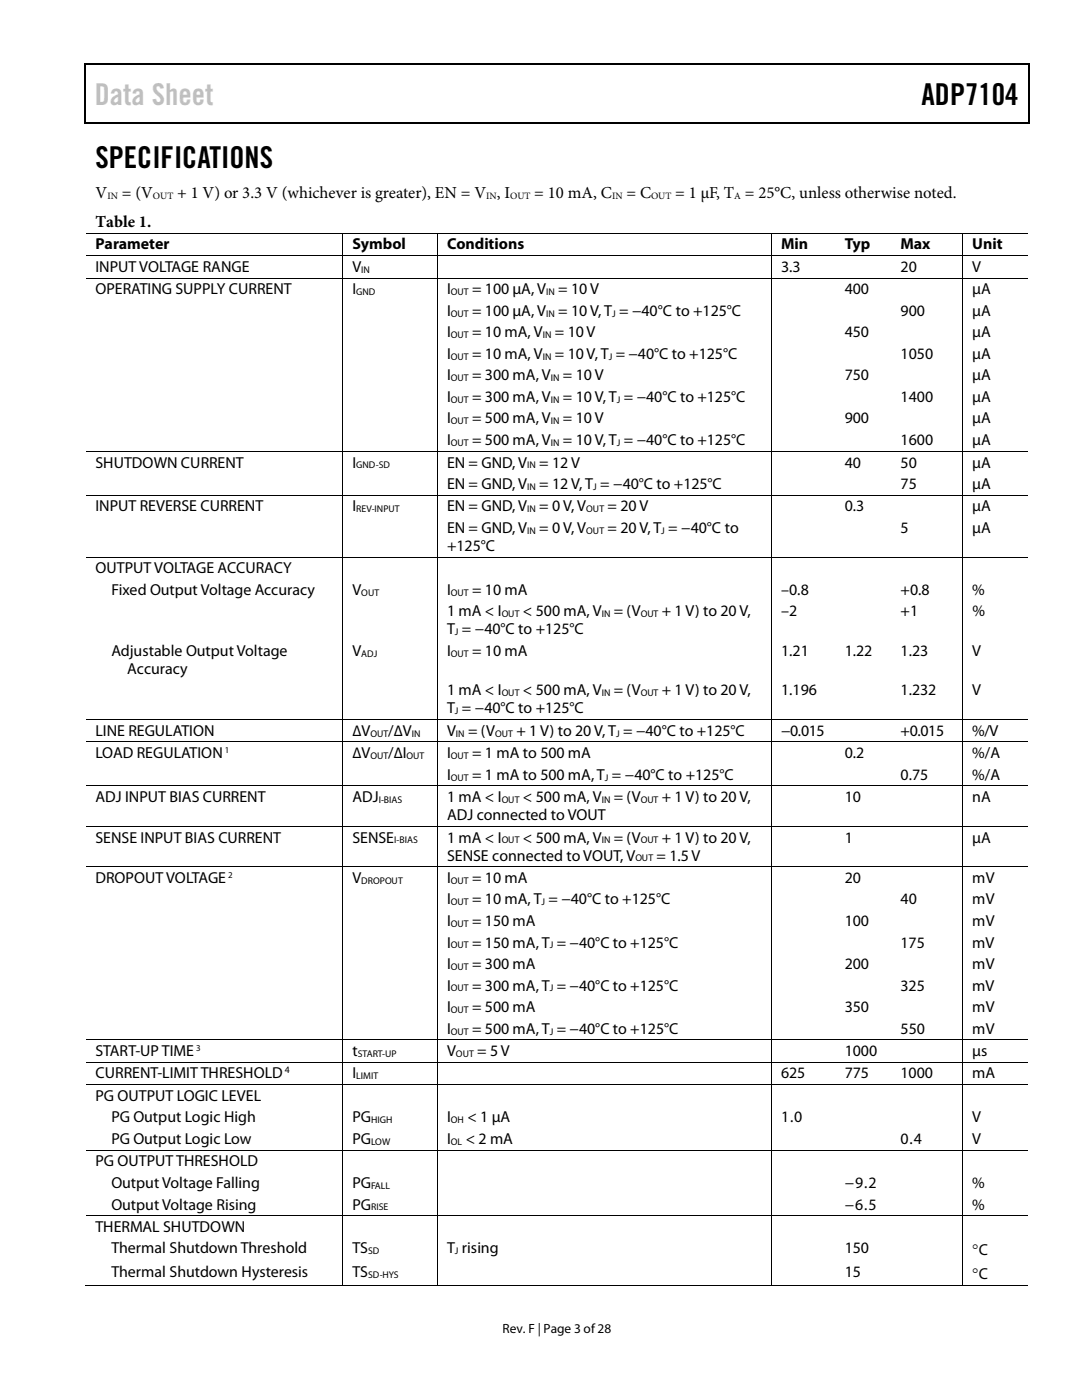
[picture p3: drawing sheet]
<svg xmlns="http://www.w3.org/2000/svg" width="216mm" height="279mm" viewBox="0 0 216 279" stroke-linecap="round" stroke-linejoin="round" font-family="sans-serif">
<defs><g id="words">
<text font-size="6" fill="#c1c1c1" x="18.9" y="20.9">Data Sheet</text>
<g font-size="6">
<text x="183.9" y="20.9">ADP7104</text>
<text x="19" y="33.6">SPECIFICATIONS</text>
</g>
<g font-size="3.3">
<text x="19" y="39.5">V</text>
<text x="24.3" y="39.5">= (V</text>
<text x="35.3" y="39.5">+ 1 V) or 3.3 V (whichever is greater), EN = V , I</text>
<text x="106.6" y="39.5">= 10 mA, C</text>
<text x="125" y="39.5">= C</text>
<text x="134.7" y="39.5">= 1 µF, T = 25°C, unless otherwise noted.</text>
<text x="19" y="45.3">Table 1.</text>
</g>
<g font-size="3.2">
<text x="19" y="49.8">Parameter</text>
<text x="70.3" y="49.8">Symbol</text>
<text x="89.2" y="49.8">Conditions</text>
<text x="155.9" y="49.8">Min</text>
<text x="168.6" y="49.8">Typ</text>
<text x="179.7" y="49.8">Max</text>
<text x="194" y="49.8">Unit</text>
<text x="19" y="54.3">INPUT VOLTAGE RANGE</text>
<text x="19" y="58.7">OPERATING SUPPLY CURRENT</text>
<text x="70.3" y="58.7">I</text>
<text x="70.3" y="54.3">V</text>
<text x="89.2" y="58.7">I</text>
<text x="94.2" y="58.7">= 100 µA, V</text>
<text x="111.4" y="58.7">= 10 V</text>
<text x="155.9" y="54.3">3.3</text>
<text x="168.6" y="58.7">400</text>
<text x="179.7" y="54.3">20</text>
<text x="194" y="58.7">µA</text>
<text x="194" y="54.3">V</text>
<text x="89.2" y="63">I</text>
<text x="94.2" y="63">= 100 µA, V</text>
<text x="111.4" y="63">= 10 V, T = −40°C to +125°C</text>
<text x="179.7" y="63">900</text>
<text x="194" y="63">µA</text>
<text x="89.2" y="67.3">I</text>
<text x="89.2" y="71.6">I</text>
<text x="94.2" y="67.3">= 10 mA, V</text>
<text x="94.2" y="71.6">= 10 mA, V</text>
<text x="110.7" y="67.3">= 10 V</text>
<text x="110.7" y="71.6">= 10 V, T = −40°C to +125°C</text>
<text x="168.6" y="67.3">450</text>
<text x="179.7" y="71.6">1050</text>
<text x="194" y="71.6">µA</text>
<text x="194" y="67.3">µA</text>
<text x="89.2" y="75.9">I</text>
<text x="94.2" y="75.9">= 300 mA, V</text>
<text x="112.3" y="75.9">= 10 V</text>
<text x="168.6" y="75.9">750</text>
<text x="194" y="75.9">µA</text>
<text x="89.2" y="80.2">I</text>
<text x="94.2" y="80.2">= 300 mA, V</text>
<text x="112.3" y="80.2">= 10 V, T = −40°C to +125°C</text>
<text x="179.7" y="80.2">1400</text>
<text x="194" y="80.2">µA</text>
<text x="89.2" y="88.8">I</text>
<text x="89.2" y="84.5">I</text>
<text x="94.2" y="84.5">= 500 mA, V</text>
<text x="94.2" y="88.8">= 500 mA, V</text>
<text x="112.3" y="84.5">= 10 V</text>
<text x="112.3" y="88.8">= 10 V, T = −40°C to +125°C</text>
<text x="168.6" y="84.5">900</text>
<text x="179.7" y="88.8">1600</text>
<text x="194" y="84.5">µA</text>
<text x="194" y="88.8">µA</text>
<text x="19" y="93.3">SHUTDOWN CURRENT</text>
<text x="70.3" y="93.3">I</text>
<text x="89.2" y="93.3">EN = GND, V</text>
<text x="107.6" y="93.3">= 12 V</text>
<text x="168.6" y="93.3">40</text>
<text x="179.7" y="93.3">50</text>
<text x="194" y="93.3">µA</text>
<text x="89.2" y="97.6">EN = GND, V</text>
<text x="107.6" y="97.6">= 12 V, T = −40°C to +125°C</text>
<text x="179.7" y="97.6">75</text>
<text x="194" y="97.6">µA</text>
<text x="19" y="102.1">INPUT REVERSE CURRENT</text>
<text x="70.3" y="102.1">I</text>
<text x="89.2" y="102.1">EN = GND, V</text>
<text x="89.2" y="106.3">EN = GND, V</text>
<text x="107.6" y="102.1">= 0 V, V</text>
<text x="107.6" y="106.3">= 0 V, V</text>
<text x="121.2" y="102.1">= 20 V</text>
<text x="121.2" y="106.3">= 20 V, T = −40°C to</text>
<text x="168.6" y="102.1">0.3</text>
<text x="179.7" y="106.3">5</text>
<text x="194" y="106.3">µA</text>
<text x="194" y="102.1">µA</text>
<text x="89.2" y="109.9">+125°C</text>
<text x="19" y="114.4">OUTPUT VOLTAGE ACCURACY</text>
<text x="22.2" y="118.7">Fixed Output Voltage Accuracy</text>
<text x="70.3" y="118.7">V</text>
<text x="89.2" y="118.7">I</text>
<text x="94.2" y="118.7">= 10 mA</text>
<text x="155.9" y="118.7">–0.8</text>
<text x="179.7" y="118.7">+0.8</text>
<text x="194" y="118.7">%</text>
<text x="89.2" y="123">1 mA &lt; I</text>
<text x="104.4" y="123">&lt; 500 mA, V</text>
<text x="122.5" y="123">= (V</text>
<text x="132" y="123">+ 1 V) to 20 V,</text>
<text x="155.9" y="123">–2</text>
<text x="179.7" y="123">+1</text>
<text x="194" y="123">%</text>
<text x="22.2" y="130.9">Adjustable Output Voltage</text>
<text x="70.3" y="130.9">V</text>
<text x="89.2" y="130.9">I</text>
<text x="89.2" y="126.6">T = −40°C to +125°C</text>
<text x="94.2" y="130.9">= 10 mA</text>
<text x="155.9" y="130.9">1.21</text>
<text x="168.6" y="130.9">1.22</text>
<text x="179.7" y="130.9">1.23</text>
<text x="194" y="130.9">V</text>
<text x="25.4" y="134.5">Accuracy</text>
<text x="89.2" y="142.4">T = −40°C to +125°C</text>
<text x="89.2" y="138.8">1 mA &lt; I</text>
<text x="104.4" y="138.8">&lt; 500 mA, V</text>
<text x="122.5" y="138.8">= (V</text>
<text x="132" y="138.8">+ 1 V) to 20 V,</text>
<text x="155.9" y="138.8">1.196</text>
<text x="179.7" y="138.8">1.232</text>
<text x="194" y="138.8">V</text>
<text x="19" y="146.9">LINE REGULATION</text>
<text x="70.3" y="146.9">∆V</text>
<text x="77.5" y="146.9">/∆V</text>
<text x="89.2" y="146.9">V</text>
<text x="93.4" y="146.9">= (V</text>
<text x="103" y="146.9">+ 1 V) to 20 V, T = −40°C to +125°C</text>
<text x="155.9" y="146.9">−0.015</text>
<text x="179.7" y="146.9">+0.015</text>
<text x="194" y="146.9">%/V</text>
<text x="19" y="151.3">LOAD REGULATION</text>
<text x="70.3" y="151.3">∆V</text>
<text x="77.5" y="151.3">/∆I</text>
<text x="89.2" y="151.3">I</text>
<text x="89.2" y="155.6">I</text>
<text x="94.2" y="155.6">= 1 mA to 500 mA, T = −40°C to +125°C</text>
<text x="94.2" y="151.3">= 1 mA to 500 mA</text>
<text x="168.6" y="151.3">0.2</text>
<text x="179.7" y="155.6">0.75</text>
<text x="194" y="151.3">%/A</text>
<text x="194" y="155.6">%/A</text>
<text x="19" y="160.1">ADJ INPUT BIAS CURRENT</text>
<text x="70.3" y="160.1">ADJ</text>
<text x="89.2" y="160.1">1 mA &lt; I</text>
<text x="104.4" y="160.1">&lt; 500 mA, V</text>
<text x="122.5" y="160.1">= (V</text>
<text x="132" y="160.1">+ 1V) to 20 V,</text>
<text x="168.6" y="160.1">10</text>
<text x="194" y="160.1">nA</text>
<text x="89.2" y="163.7">ADJ connected to VOUT</text>
<text x="19" y="168.1">SENSE INPUT BIAS CURRENT</text>
<text x="70.3" y="168.1">SENSE</text>
<text x="89.2" y="171.7">SENSE connected to VOUT, V</text>
<text x="89.2" y="168.1">1 mA &lt; I</text>
<text x="104.4" y="168.1">&lt; 500 mA, V</text>
<text x="122.5" y="168.1">= (V</text>
<text x="131" y="171.7">= 1.5V</text>
<text x="132" y="168.1">+ 1V) to 20 V,</text>
<text x="168.6" y="168.1">1</text>
<text x="194" y="168.1">μA</text>
<text x="19" y="176.2">DROPOUT VOLTAGE</text>
<text x="70.3" y="176.2">V</text>
<text x="89.2" y="176.2">I</text>
<text x="94.2" y="176.2">= 10 mA</text>
<text x="168.6" y="176.2">20</text>
<text x="194" y="176.2">mV</text>
<text x="89.2" y="184.8">I</text>
<text x="89.2" y="180.5">I</text>
<text x="94.2" y="180.5">= 10 mA, T = −40°C to +125°C</text>
<text x="94.2" y="184.8">= 150 mA</text>
<text x="168.6" y="184.8">100</text>
<text x="179.7" y="180.5">40</text>
<text x="194" y="180.5">mV</text>
<text x="194" y="184.8">mV</text>
<text x="89.2" y="189.1">I</text>
<text x="94.2" y="189.1">= 150 mA, T = −40°C to +125°C</text>
<text x="179.7" y="189.1">175</text>
<text x="194" y="189.1">mV</text>
<text x="89.2" y="193.4">I</text>
<text x="89.2" y="197.7">I</text>
<text x="94.2" y="193.4">= 300 mA</text>
<text x="94.2" y="197.7">= 300 mA, T = −40°C to +125°C</text>
<text x="168.6" y="193.4">200</text>
<text x="179.7" y="197.7">325</text>
<text x="194" y="197.7">mV</text>
<text x="194" y="193.4">mV</text>
<text x="89.2" y="202">I</text>
<text x="94.2" y="202">= 500 mA</text>
<text x="168.6" y="202">350</text>
<text x="194" y="202">mV</text>
<text x="89.2" y="206.3">I</text>
<text x="94.2" y="206.3">= 500 mA, T = −40°C to +125°C</text>
<text x="179.7" y="206.3">550</text>
<text x="194" y="206.3">mV</text>
<text x="19" y="210.8">START-UP TIME</text>
<text x="19" y="215.2">CURRENT-LIMIT THRESHOLD</text>
<text x="70.3" y="210.8">t</text>
<text x="70.3" y="215.2">I</text>
<text x="89.2" y="210.8">V</text>
<text x="95.2" y="210.8">= 5 V</text>
<text x="155.9" y="215.2">625</text>
<text x="168.6" y="210.8">1000</text>
<text x="168.6" y="215.2">775</text>
<text x="179.7" y="215.2">1000</text>
<text x="194" y="215.2">mA</text>
<text x="194" y="210.8">µs</text>
<text x="19" y="219.7">PG OUTPUT LOGIC LEVEL</text>
<text x="22.2" y="224">PG Output Logic High</text>
<text x="70.3" y="224">PG</text>
<text x="89.2" y="224">I</text>
<text x="93.3" y="224">&lt; 1 µA</text>
<text x="155.9" y="224">1.0</text>
<text x="194" y="224">V</text>
<text x="19" y="232.8">PG OUTPUT THRESHOLD</text>
<text x="22.2" y="228.3">PG Output Logic Low</text>
<text x="70.3" y="228.3">PG</text>
<text x="89.2" y="228.3">I</text>
<text x="92.9" y="228.3">&lt; 2 mA</text>
<text x="179.7" y="228.3">0.4</text>
<text x="194" y="228.3">V</text>
<text x="22.2" y="237.1">Output Voltage Falling</text>
<text x="70.3" y="237.1">PG</text>
<text x="168.6" y="237.1">−9.2</text>
<text x="194" y="237.1">%</text>
<text x="19" y="245.8">THERMAL SHUTDOWN</text>
<text x="22.2" y="241.4">Output Voltage Rising</text>
<text x="70.3" y="241.4">PG</text>
<text x="168.6" y="241.4">−6.5</text>
<text x="194" y="241.4">%</text>
<text x="22.2" y="250.1">Thermal Shutdown Threshold</text>
<text x="70.3" y="250.1">TS</text>
<text x="89.2" y="250.1">T rising</text>
<text x="168.6" y="250.1">150</text>
<text x="194" y="250.5">°C</text>
<text x="22.2" y="254.8">Thermal Shutdown Hysteresis</text>
<text x="70.3" y="254.8">TS</text>
<text x="168.6" y="254.8">15</text>
<text x="194" y="255.2">°C</text>
</g>
<text font-size="2.7" x="100.3" y="266">Rev. F | Page 3 of28</text>
<g font-size="1.9">
<text x="21.4" y="39.7">IN</text>
<text x="30.5" y="39.7">OUT</text>
<text x="97" y="39.7">IN</text>
<text x="101.8" y="39.7">OUT</text>
<text x="122.1" y="39.7">IN</text>
<text x="129.9" y="39.7">OUT</text>
<text x="146.5" y="39.7">A</text>
<text x="71.1" y="58.9">GND</text>
<text x="72.1" y="54.4">IN</text>
<text x="90" y="58.9">OUT</text>
<text x="109" y="58.9">IN</text>
<text x="90" y="63.2">OUT</text>
<text x="109" y="63.2">IN</text>
<text x="122.1" y="63.2">J</text>
<text x="90" y="67.5">OUT</text>
<text x="90" y="71.8">OUT</text>
<text x="108.3" y="67.5">IN</text>
<text x="108.3" y="71.8">IN</text>
<text x="121.5" y="71.8">J</text>
<text x="90" y="76.1">OUT</text>
<text x="109.9" y="76.1">IN</text>
<text x="90" y="80.4">OUT</text>
<text x="109.9" y="80.4">IN</text>
<text x="123.1" y="80.4">J</text>
<text x="90" y="84.7">OUT</text>
<text x="90" y="89">OUT</text>
<text x="109.9" y="84.7">IN</text>
<text x="109.9" y="89">IN</text>
<text x="123.1" y="89">J</text>
<text x="71.1" y="93.5">GND-SD</text>
<text x="105.2" y="93.5">IN</text>
<text x="105.2" y="97.7">IN</text>
<text x="118.4" y="97.7">J</text>
<text x="71.1" y="102.2">REV-INPUT</text>
<text x="105.2" y="102.2">IN</text>
<text x="105.2" y="106.5">IN</text>
<text x="117" y="102.2">OUT</text>
<text x="117" y="106.5">OUT</text>
<text x="132" y="106.5">J</text>
<text x="72.1" y="118.9">OUT</text>
<text x="90" y="118.9">OUT</text>
<text x="100.1" y="123.2">OUT</text>
<text x="120.1" y="123.2">IN</text>
<text x="127.8" y="123.2">OUT</text>
<text x="72.1" y="131.1">ADJ</text>
<text x="90" y="131.1">OUT</text>
<text x="90.8" y="126.8">J</text>
<text x="90.8" y="142.5">J</text>
<text x="100.1" y="138.9">OUT</text>
<text x="120.1" y="138.9">IN</text>
<text x="127.8" y="138.9">OUT</text>
<text x="73.9" y="147">OUT</text>
<text x="82.2" y="147">IN</text>
<text x="91" y="147">IN</text>
<text x="98.8" y="147">OUT</text>
<text x="122.9" y="147">J</text>
<text x="73.9" y="151.5">OUT</text>
<text x="81.1" y="151.5">OUT</text>
<text x="90" y="151.5">OUT</text>
<text x="90" y="155.8">OUT</text>
<text x="120.7" y="155.8">J</text>
<text x="75.6" y="160.3">I-BIAS</text>
<text x="100.1" y="160.3">OUT</text>
<text x="120.1" y="160.3">IN</text>
<text x="127.8" y="160.3">OUT</text>
<text x="78.7" y="168.3">I-BIAS</text>
<text x="100.1" y="168.3">OUT</text>
<text x="120.1" y="168.3">IN</text>
<text x="126.8" y="171.9">OUT</text>
<text x="127.8" y="168.3">OUT</text>
<text x="72.1" y="176.4">DROPOUT</text>
<text x="90" y="176.4">OUT</text>
<text x="90" y="180.7">OUT</text>
<text x="90" y="185">OUT</text>
<text x="108.1" y="180.7">J</text>
<text x="90" y="189.3">OUT</text>
<text x="109.7" y="189.3">J</text>
<text x="90" y="193.5">OUT</text>
<text x="90" y="197.9">OUT</text>
<text x="109.7" y="197.9">J</text>
<text x="90" y="202.1">OUT</text>
<text x="90" y="206.5">OUT</text>
<text x="109.7" y="206.5">J</text>
<text x="56.8" y="214.2">4</text>
<text x="71.1" y="215.4">LIMIT</text>
<text x="71.4" y="210.9">START-UP</text>
<text x="91" y="210.9">OUT</text>
<text x="74" y="224.2">HIGH</text>
<text x="90" y="224.2">OH</text>
<text x="74" y="228.5">LOW</text>
<text x="90" y="228.5">OL</text>
<text x="74" y="237.2">FALL</text>
<text x="74" y="241.6">RISE</text>
<text x="73.4" y="250.3">SD</text>
<text x="90.8" y="250.3">J</text>
<text x="73.4" y="255">SD-HYS</text>
</g>
<g font-size="1.8">
<text x="44.8" y="150.2">1</text>
<text x="45.5" y="175.2">2</text>
<text x="39.1" y="209.7">3</text>
</g>
</g></defs>
<g fill="#000">
<path d="M16.9 12.7h.2v1h-.2zM16.9 12.7h.2v.3h-.2zM82.5 12.7h.3v.3h-.3zM205.1 12.7h.3v1h-.3zM205.1 12.7h.3v.3h-.3zM16.9 24.4h.2v.2h-.2zM82.3 24.4h.2v.2h-.2zM205.1 24.4h.3v.2h-.3zM68.3 46.4h.2v.2h-.2zM68.3 51h.2v.1h-.2zM68.3 55.4h.2v.2h-.2zM87.2 46.4h.2v.2h-.2z"/>
<path d="M87.2 51h.2v.1h-.2zM87.2 55.4h.2v.2h-.2zM153.9 46.4h.2v.2h-.2zM153.9 51h.2v.1h-.2zM153.9 55.4h.2v.2h-.2zM166.7 46.4h.2v.2h-.2zM166.7 51h.2v.1h-.2zM166.7 55.4h.2v.2h-.2zM177.8 46.4h.2v.2h-.2zM177.8 51h.2v.1h-.2zM177.8 55.4h.2v.2h-.2zM192 46.4h.2v.2h-.2z"/>
<path d="M192 51h.2v.1h-.2zM192 55.4h.2v.2h-.2zM68.3 90h.2v.1h-.2zM68.3 98.8h.2v.1h-.2zM87.2 90h.2v.1h-.2zM87.2 98.8h.2v.1h-.2zM153.9 90h.2v.1h-.2zM153.9 98.8h.2v.1h-.2zM166.7 90h.2v.1h-.2zM166.7 98.8h.2v.1h-.2zM177.8 90h.2v.1h-.2zM177.8 98.8h.2v.1h-.2z"/>
<path d="M192 90h.2v.1h-.2zM192 98.8h.2v.1h-.2zM68.3 111.1h.2v.2h-.2zM87.2 111.1h.2v.2h-.2zM153.9 111.1h.2v.2h-.2zM166.7 111.1h.2v.2h-.2zM177.8 111.1h.2v.2h-.2zM192 111.1h.2v.2h-.2zM68.3 143.6h.2v.1h-.2zM68.3 148h.2v.2h-.2zM68.3 156.8h.2v.1h-.2zM87.2 143.6h.2v.1h-.2z"/>
<path d="M87.2 148h.2v.2h-.2zM87.2 156.8h.2v.1h-.2zM153.9 143.6h.2v.1h-.2zM153.9 148h.2v.2h-.2zM153.9 156.8h.2v.1h-.2zM166.7 143.6h.2v.1h-.2zM166.7 148h.2v.2h-.2zM166.7 156.8h.2v.1h-.2zM177.8 143.6h.2v.1h-.2zM177.8 148h.2v.2h-.2zM177.8 156.8h.2v.1h-.2zM192 143.6h.2v.1h-.2z"/>
<path d="M192 148h.2v.2h-.2zM192 156.8h.2v.1h-.2zM68.3 164.8h.2v.2h-.2zM68.3 172.9h.2v.2h-.2zM87.2 164.8h.2v.2h-.2zM87.2 172.9h.2v.2h-.2zM153.9 164.8h.2v.2h-.2zM153.9 172.9h.2v.2h-.2zM166.7 164.8h.2v.2h-.2zM166.7 172.9h.2v.2h-.2zM177.8 164.8h.2v.2h-.2zM177.8 172.9h.2v.2h-.2z"/>
<path d="M192 164.8h.2v.2h-.2zM192 172.9h.2v.2h-.2zM68.3 207.4h.2v.2h-.2zM68.3 211.9h.2v.2h-.2zM68.3 216.4h.2v.2h-.2zM87.2 207.4h.2v.2h-.2zM87.2 211.9h.2v.2h-.2zM87.2 216.4h.2v.2h-.2zM153.9 207.4h.2v.2h-.2zM153.9 211.9h.2v.2h-.2zM153.9 216.4h.2v.2h-.2zM166.7 207.4h.2v.2h-.2z"/>
<path d="M166.7 211.9h.2v.2h-.2zM166.7 216.4h.2v.2h-.2zM177.8 207.4h.2v.2h-.2zM177.8 211.9h.2v.2h-.2zM177.8 216.4h.2v.2h-.2zM192 207.4h.2v.2h-.2zM192 211.9h.2v.2h-.2zM192 216.4h.2v.2h-.2zM68.3 229.4h.2v.2h-.2zM87.2 229.4h.2v.2h-.2zM153.9 229.4h.2v.2h-.2zM166.7 229.4h.2v.2h-.2z"/>
<path d="M177.8 229.4h.2v.2h-.2zM192 229.4h.2v.2h-.2zM68.3 242.5h.2v.2h-.2zM68.3 256.4h.2v.2h-.2zM87.2 242.5h.2v.2h-.2zM87.2 256.4h.2v.2h-.2zM153.9 242.5h.2v.2h-.2zM153.9 256.4h.2v.2h-.2zM166.5 256.4h.1v.2h-.1zM166.7 242.5h.2v.2h-.2zM177.5 256.4h.2v.2h-.2zM177.8 242.5h.2v.2h-.2z"/>
<path d="M192 242.5h.2v.2h-.2zM192 256.4h.2v.2h-.2z"/>
</g>
<path d="M17 13.7v10.7M17.1 12.8h65.4M82.8 12.8h122.3M205.2 13.7v10.7M17.1 24.5h188" fill="none" stroke="#000" stroke-width=".25"/>
<g fill="none" stroke="#000" stroke-width=".2">
<path d="M17.1 46.5h51.2M17.1 51.1h51.2M17.1 55.5h51.2M68.4 46.6v4.4M68.4 51.1v4.3M68.4 55.6v34.4M68.5 46.5h18.7M68.5 51.1h18.7M68.5 55.5h18.7M87.3 46.6v4.4M87.3 51.1v4.3M87.3 55.6v34.4"/>
<path d="M87.4 46.5h66.5M87.4 51.1h66.5M87.4 55.5h66.5M154 46.6v4.4M154 51.1v4.3M154 55.6v34.4M154.1 46.5h12.6M154.1 51.1h12.6M154.1 55.5h12.6M166.9 46.5h10.9M166.9 51.1h10.9M166.9 55.5h10.9"/>
<path d="M178 46.5h14M178 51.1h14M178 55.5h14M192.1 46.6v4.4M192.1 51.1v4.3M192.1 55.6v34.4M192.2 46.5h12.9M192.2 51.1h12.9M192.2 55.5h12.9M17.1 90h51.2M17.1 98.8h51.2M68.4 90.1v8.7"/>
<path d="M68.4 98.9v12.2M68.5 90h18.7M68.5 98.8h18.7M87.3 90.1v8.7M87.3 98.9v12.2M87.4 90h66.5M87.4 98.8h66.5M154 90.1v8.7M154 98.9v12.2M154.1 90h12.6M154.1 98.8h12.6M166.9 90h10.9"/>
<path d="M166.9 98.8h10.9M178 90h14M178 98.8h14M192.1 90.1v8.7M192.1 98.9v12.2M192.2 90h12.9M192.2 98.8h12.9M17.1 111.2h51.2M68.4 111.3v32.3M68.5 111.2h18.7M87.3 111.3v32.3M87.4 111.2h66.5"/>
<path d="M154 111.3v32.3M154.1 111.2h12.6M166.9 111.2h10.9M178 111.2h14M192.1 111.3v32.3M192.2 111.2h12.9M17.1 143.6h51.2M17.1 148.1h51.2M17.1 156.8h51.2M68.4 143.7v4.3M68.4 148.2v8.6M68.4 156.9v7.9"/>
<path d="M68.5 143.6h18.7M68.5 148.1h18.7M68.5 156.8h18.7M87.3 143.7v4.3M87.3 148.2v8.6M87.3 156.9v7.9M87.4 143.6h66.5M87.4 148.1h66.5M87.4 156.8h66.5M154 143.7v4.3M154 148.2v8.6M154 156.9v7.9"/>
<path d="M154.1 143.6h12.6M154.1 148.1h12.6M154.1 156.8h12.6M166.9 143.6h10.9M166.9 148.1h10.9M166.9 156.8h10.9M178 143.6h14M178 148.1h14M178 156.8h14M192.1 143.7v4.3M192.1 148.2v8.6M192.1 156.9v7.9"/>
<path d="M192.2 143.6h12.9M192.2 148.1h12.9M192.2 156.8h12.9M17.1 164.9h51.2M17.1 173h51.2M68.4 165v7.9M68.4 173.1v34.3M68.5 164.9h18.7M68.5 173h18.7M87.3 165v7.9M87.3 173.1v34.3M87.4 164.9h66.5"/>
<path d="M87.4 173h66.5M154 165v7.9M154 173.1v34.3M154.1 164.9h12.6M154.1 173h12.6M166.9 164.9h10.9M166.9 173h10.9M178 164.9h14M178 173h14M192.1 165v7.9M192.1 173.1v34.3M192.2 164.9h12.9"/>
<path d="M192.2 173h12.9M17.1 207.5h51.2M17.1 212h51.2M17.1 216.5h51.2M68.4 207.6v4.3M68.4 212.1v4.3M68.4 216.6v12.8M68.5 207.5h18.7M68.5 212h18.7M68.5 216.5h18.7M87.3 207.6v4.3M87.3 212.1v4.3"/>
<path d="M87.3 216.6v12.8M87.4 207.5h66.5M87.4 212h66.5M87.4 216.5h66.5M154 207.6v4.3M154 212.1v4.3M154 216.6v12.8M154.1 207.5h12.6M154.1 212h12.6M154.1 216.5h12.6M166.9 207.5h10.9M166.9 212h10.9"/>
<path d="M166.9 216.5h10.9M178 207.5h14M178 212h14M178 216.5h14M192.1 207.6v4.3M192.1 212.1v4.3M192.1 216.6v12.8M192.2 207.5h12.9M192.2 212h12.9M192.2 216.5h12.9M17.1 229.5h51.2M68.4 229.6v12.9"/>
<path d="M68.5 229.5h18.7M87.3 229.6v12.9M87.4 229.5h66.5M154 229.6v12.9M154.1 229.5h12.6M166.9 229.5h10.9M178 229.5h14M192.1 229.6v12.9M192.2 229.5h12.9M16.9 256.5h51.4M17.1 242.6h51.2M68.4 242.7v13.7"/>
<path d="M68.5 242.6h18.7M68.5 256.5h18.7M87.3 242.7v13.7M87.4 242.6h66.5M87.4 256.5h66.5M154 242.7v13.7M154.1 242.6h12.6M154.1 256.5h37.9M166.9 242.6h10.9M178 242.6h14M192.1 242.7v13.7M192.2 242.6h12.9"/>
<path d="M192.2 256.5h12.9"/>
</g>
<use href="#words"/>
</svg>
